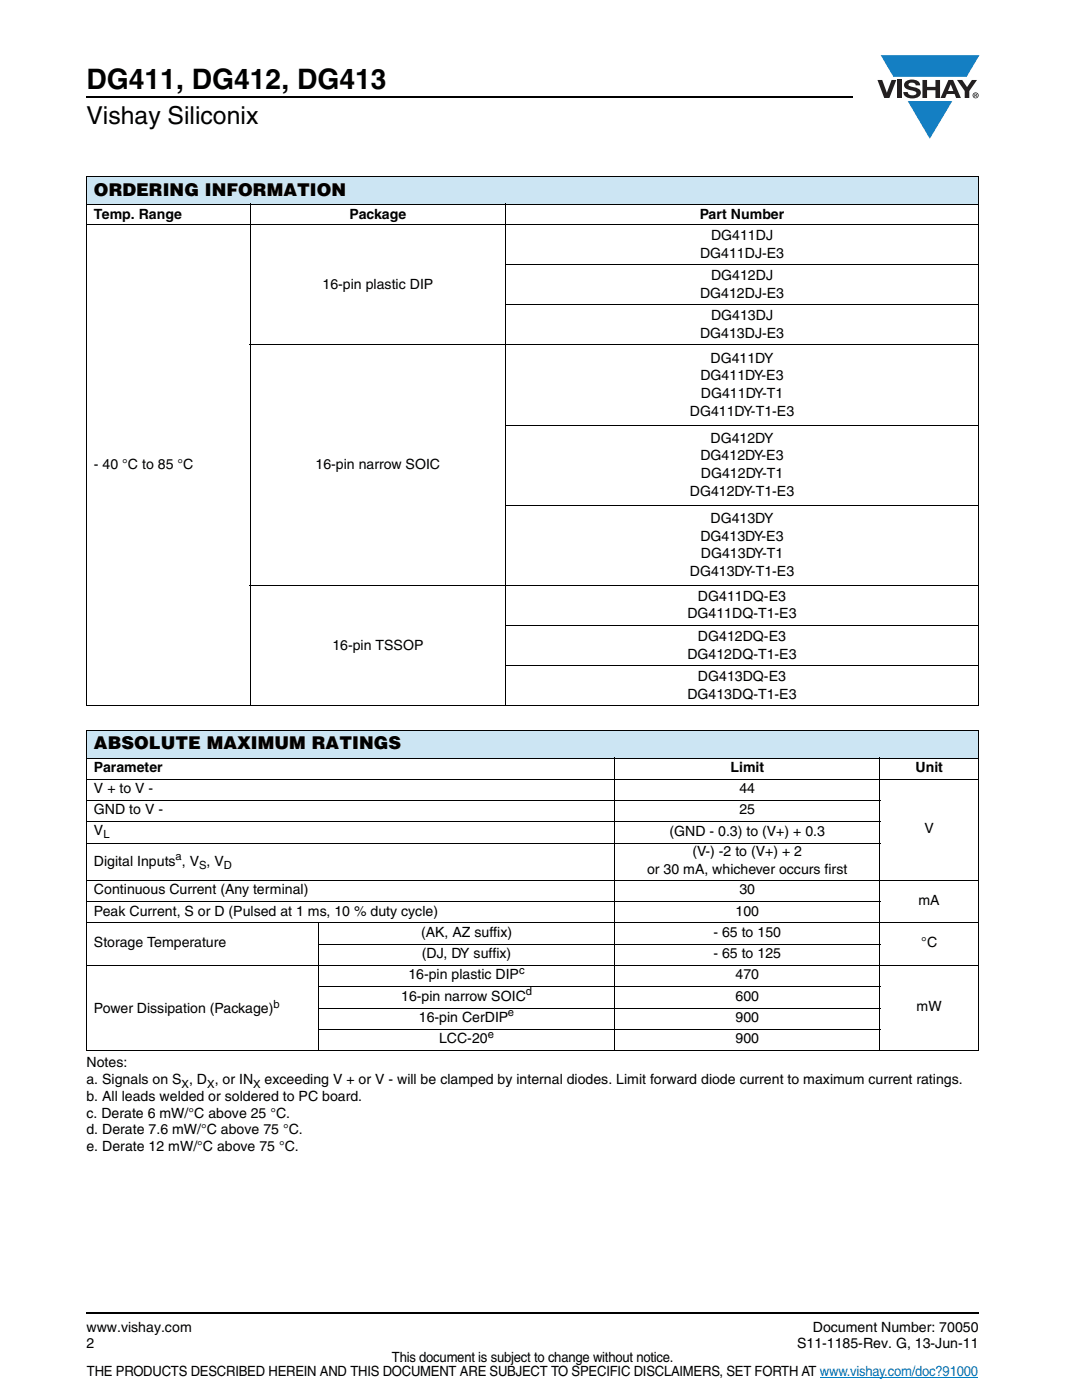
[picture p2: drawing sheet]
<svg xmlns="http://www.w3.org/2000/svg" width="216mm" height="279mm" viewBox="0 0 216 279" stroke-linecap="round" stroke-linejoin="round" font-family="sans-serif">
<defs><g id="words">
<text font-size="5.6" x="17.3" y="17.7">DG411, DG412, DG413</text>
<text font-size="4.9" x="17.3" y="24.7">Vishay Siliconix</text>
<g font-size="3.5">
<text x="18.8" y="39.1">ORDERING INFORMATION</text>
<text x="18.8" y="149.5">ABSOLUTE MAXIMUM RATINGS</text>
</g>
<g font-size="2.8">
<text x="18.8" y="43.7">Temp. Range</text>
<text x="69.8" y="43.7">Package</text>
<text x="139.6" y="43.7">Part Number</text>
<text x="141.9" y="47.9">DG411DJ</text>
<text x="139.7" y="51.4">DG411DJ-E3</text>
<text x="64.4" y="57.7">16-pin plastic DIP</text>
<text x="139.7" y="59.4">DG412DJ-E3</text>
<text x="141.9" y="55.9">DG412DJ</text>
<text x="141.9" y="63.9">DG413DJ</text>
<text x="139.7" y="67.4">DG413DJ-E3</text>
<text x="139.8" y="75.9">DG411DY-E3</text>
<text x="141.8" y="72.4">DG411DY</text>
<text x="137.6" y="82.9">DG411DY-T1-E3</text>
<text x="139.8" y="79.4">DG411DY-T1</text>
<text x="141.8" y="88.4">DG412DY</text>
<text x="18.8" y="93.7">- 40 °C to 85 °C</text>
<text x="63" y="93.7">16-pin narrow SOIC</text>
<text x="139.8" y="91.9">DG412DY-E3</text>
<text x="139.8" y="95.4">DG412DY-T1</text>
<text x="137.6" y="99">DG412DY-T1-E3</text>
<text x="139.8" y="107.9">DG413DY-E3</text>
<text x="141.8" y="104.4">DG413DY</text>
<text x="139.8" y="111.4">DG413DY-T1</text>
<text x="137.6" y="115">DG413DY-T1-E3</text>
<text x="139.3" y="119.9">DG411DQ-E3</text>
<text x="137.2" y="123.4">DG411DQ-T1-E3</text>
<text x="66.3" y="129.6">16-pin TSSOP</text>
<text x="137.2" y="131.4">DG412DQ-T1-E3</text>
<text x="139.3" y="127.9">DG412DQ-E3</text>
<text x="139.3" y="135.9">DG413DQ-E3</text>
<text x="137.2" y="139.4">DG413DQ-T1-E3</text>
<text x="18.8" y="154.1">Parameter</text>
<text x="145.8" y="154.1">Limit</text>
<text x="182.7" y="154.1">Unit</text>
<text x="18.8" y="158.3">V + to V -</text>
<text x="147.6" y="158.3">44</text>
<text x="18.8" y="162.5">GND to V -</text>
<text x="18.8" y="166.6">V</text>
<text x="133.6" y="166.8">(GND - 0.3) to (V+) + 0.3</text>
<text x="147.6" y="162.5">25</text>
<text x="184.5" y="166.2">V</text>
<text x="18.8" y="172.7">Digital Inputs , V , V</text>
<text x="138.2" y="170.9">(V-) -2 to (V+) + 2</text>
<text x="18.8" y="178.5">Continuous Current (Any terminal)</text>
<text x="129.1" y="174.4">or 30 mA, whichever occurs first</text>
<text x="147.5" y="178.5">30</text>
<text x="18.8" y="182.7">Peak Current, S or D (Pulsed at 1 ms, 10 % duty cycle)</text>
<text x="146.8" y="182.7">100</text>
<text x="183.3" y="180.6">mA</text>
<text x="18.8" y="189.1">Storage Temperature</text>
<text x="84" y="186.9">(AK, AZ suffix)</text>
<text x="84.2" y="191.2">(DJ, DY suffix)</text>
<text x="142.4" y="186.9">- 65 to 150</text>
<text x="142.4" y="191.2">- 65 to 125</text>
<text x="183.8" y="189.1">°C</text>
<text x="81.5" y="195.5">16-pin plastic DIP</text>
<text x="146.8" y="195.5">470</text>
<text x="18.8" y="202.2">Power Dissipation (Package)</text>
<text x="80" y="199.7">16-pin narrow SOIC</text>
<text x="83.6" y="204">16-pin CerDIP</text>
<text x="146.8" y="199.7">600</text>
<text x="146.8" y="204">900</text>
<text x="182.9" y="201.8">mW</text>
<text x="87.6" y="208.2">LCC-20</text>
<text x="146.8" y="208.2">900</text>
<text x="17.3" y="213">Notes:</text>
<text x="17.3" y="216.3">a. Signals on S , D , or IN</text>
<text x="17.3" y="219.7">b. All leads welded or soldered to PC board.</text>
<text x="52.8" y="216.3">exceeding V + or V - will be clamped by internal diodes. Limit forward diode current to maximum current ratings.</text>
<text x="17.3" y="223">c. Derate 6 mW/°C above 25 °C.</text>
<text x="17.3" y="226.4">d. Derate 7.6 mW/°C above 75 °C.</text>
<text x="17.3" y="229.7">e. Derate 12 mW/°C above 75 °C.</text>
<text x="17.3" y="265.9">www.vishay.com</text>
<text x="17.3" y="269.1">2</text>
<text x="159" y="269.1">S11-1185-Rev. G, 13-Jun-11</text>
<text x="162.2" y="265.9">Document Number: 70050</text>
<text x="17.4" y="274.7">THE PRODUCTS DESCRIBED HEREIN AND THIS DOCUMENT ARE SUBJECT TO SPECIFIC DISCLAIMERS, SET FORTH AT www.vishay.com/doc?91000</text>
<text x="78.2" y="271.9">This document is subject to change without notice.</text>
</g>
<g font-size="2.2">
<text x="20.6" y="167.3">L</text>
<text x="35.1" y="171.6">a</text>
<text x="39.8" y="173.4">S</text>
<text x="44.7" y="173.4">D</text>
<text x="103.6" y="194.3">c</text>
<text x="54.6" y="201.1">b</text>
<text x="101.3" y="202.8">e</text>
<text x="104.9" y="198.6">d</text>
<text x="97.3" y="207.1">e</text>
<text x="36.2" y="217">X</text>
<text x="41.3" y="217">X</text>
<text x="50.5" y="217">X</text>
</g>
</g></defs>
<path d="M17.1 19.2h.2v.3h-.2zM17.1 261.8h.2v.4h-.2z" fill="#000"/>
<path d="M17.3 19.4h152.9M17.3 262h178.1" fill="none" stroke="#000" stroke-width=".36"/>
<path d="M175.1 11h20.4v16.7h-20.4z" fill="#fff"/>
<g fill="#147fc3">
<path d="M175.7 11h19.7l-2.5 4.4h-3.8h-10.8z"/>
<path d="M181.1 20.2h8.9l-4.5 7.5z"/>
</g>
<g fill="#231f20">
<path d="M175.1 16h.9l1 2.5 .9-2.5h.9l-1.3 3.6h-1.1z"/>
<path d="M179 16h.9v3.6h-.9z"/>
<path d="M180.7 16.3a2.1 2.1 0 0 1 2.8 .3l.1 .4h-.9a.79 .79 0 0 0-.7-.5 .79 .79 0 0 0-.7 .4l.2 .3 1 .2a1.08 1.08 0 0 1 1.2 1.1 1.08 1.08 0 0 1-1.1 1.1 1.73 1.73 0 0 1-2.3-1.2h.8a.96 .96 0 0 0 .8 .6 .96 .96 0 0 0 1-.4 1.31 1.31 0 0 0-1.3-.6 1.03 1.03 0 0 1-1-.6 1.03 1.03 0 0 1 .1-1.1z"/>
<path d="M184.1 16h.9v1.3h1.7v-1.3h.9v3.6h-.9v-1.6h-1.7v1.6h-.9z"/>
<path d="M191 16h1l1 1.4 .9-1.4h1.1l-1.6 2.2v1.4h-.9v-1.4z"/>
<path d="M189.7 16.8l.5 1.4h-1zM189.2 16l-1.5 3.6h.9l.3-.8h1.6l.3 .8h.9l-1.5-3.6z"/>
<path d="M194.2 19a.46 .46 0 0 1 .9 0 .46 .46 0 0 1-.9 0zM194.1 19a.6 .6 0 0 0 1.2 0 .6 .6 0 0 0-1.2 0z"/>
<path d="M194.6 18.8h.2v.2h-.2zM194.4 18.7v.7h.2v-.3l.4 .3-.2-.3 .1-.2v-.2z"/>
</g>
<path d="M163.6 274.9h31.5" fill="none" stroke="#007ec4" stroke-width=".2"/>
<g fill="#cce5f3">
<path d="M17.3 35.2h178v5.5h-178z"/>
<path d="M17.3 145.8h178v5.5h-178z"/>
</g>
<g fill="none" stroke="#000" stroke-width=".2">
<path d="M17.2 35.2h178.1M17.3 35.3v105.4M195.3 35.3v105.4M17.2 40.7h178.1M17.2 44.8h178.1M50 40.6v100.3M100.8 52.8h94.5M100.9 40.6v100.3M49.9 68.8h145.4M100.8 60.8h94.5M100.8 84.8h94.5M49.9 116.8h145.4"/>
<path d="M100.8 100.8h94.5M100.8 124.8h94.5M100.8 132.8h94.5M17.2 140.8h178.1M17.2 145.8h178.1M17.2 151.3h105.4M17.2 155.5h178.1M17.2 159.8h158.4M17.3 145.9v63.7M122.7 151.2v58.6M122.7 151.3h52.8M175.6 151.2v58.6"/>
<path d="M175.6 151.3h19.7M195.3 145.9v63.7M17.2 164h158.4M17.2 168.3h158.4M17.2 175.7h178.1M17.2 179.9h158.4M17.2 184.2h178.1M17.2 192.7h178.1M63.4 188.4h112.2M63.4 196.9h112.2M63.5 184.1v25.7M17.2 209.7h178.1"/>
<path d="M63.4 201.2h112.2M63.4 205.4h112.2"/>
</g>
<use href="#words"/>
</svg>
